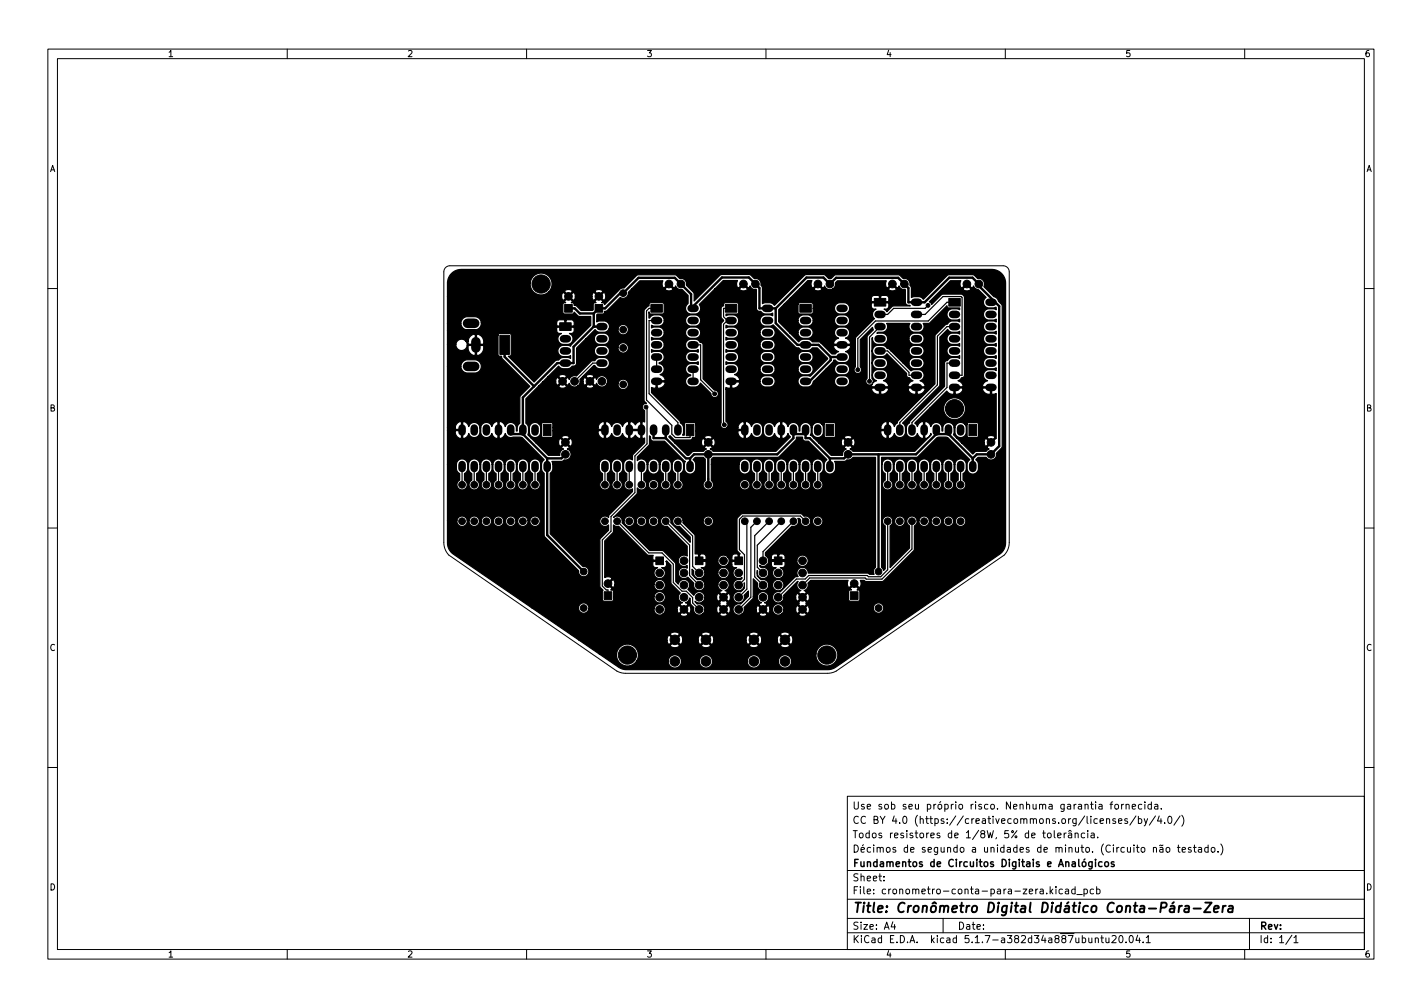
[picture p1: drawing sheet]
<svg xmlns="http://www.w3.org/2000/svg" width="297mm" height="210mm" viewBox="0 0 297 210" stroke-linecap="round" stroke-linejoin="round" font-family="sans-serif">
<defs><g id="words">
<text font-size="2.8" x="178" y="190.6">Title: Cronômetro Digital Didático Conta-Pára-Zera</text>
<g font-size="2.1">
<text x="178" y="172">CC BY 4.0 (https://creativecommons.org/licenses/by/4.0/)</text>
<text x="178" y="169">Use sob seu próprio risco. Nenhuma garantia fornecida.</text>
<text x="178" y="178">Décimos de segundo a unidades de minuto. (Circuito não testado.)</text>
<text x="178" y="175">Todos resistores de 1/8W, 5% de tolerância.</text>
<text x="178" y="184">Sheet:</text>
<text x="178" y="181">Fundamentos de Circuitos Digitais e Analógicos</text>
<text x="178" y="186.7">File: cronometro-conta-para-zera.kicad_pcb</text>
<text x="178" y="196.9">KiCad E.D.A. kicad 5.1.7-a382d34a887ubuntu20.04.1</text>
<text x="178" y="194.1">Size: A4</text>
<text x="200" y="194.1">Date:</text>
<text x="263" y="194.1">Rev:</text>
<text x="263" y="196.9">Id: 1/1</text>
</g>
<g font-size="1.8">
<text x="35" y="11.9">1</text>
<text x="85" y="11.9">2</text>
<text x="135" y="11.9">3</text>
<text x="185" y="11.9">4</text>
<text x="235" y="11.9">5</text>
<text x="285" y="11.9">6</text>
<text x="10.3" y="35.9">A</text>
<text x="285.3" y="35.9">A</text>
<text x="10.3" y="85.9">B</text>
<text x="285.3" y="85.9">B</text>
<text x="10.3" y="135.9">C</text>
<text x="285.3" y="135.9">C</text>
<text x="10.3" y="185.9">D</text>
<text x="285.3" y="185.9">D</text>
<text x="35" y="199.9">1</text>
<text x="85" y="199.9">2</text>
<text x="135" y="199.9">3</text>
<text x="185" y="199.9">4</text>
<text x="235" y="199.9">5</text>
<text x="285" y="199.9">6</text>
</g>
</g></defs>
<g fill="none" stroke="#000" stroke-width=".21">
<path d="M10 10.2h277v190.1h-277zM12 12.2h273v186.1h-273zM60 10.2v2M110 10.2v2M160 10.2v2M210 10.2v2M260 10.2v2M93.1 55.9l.9-.4h115.5a1.27 1.27 0 0 1 1.3 1.3v56.5a3.8 3.8 0 0 1-1 2.6l-35.1 24.2-.9 .4-1 .1h-42.1l-.9-.1-1-.4-35-24.2a3.8 3.8 0 0 1-1.1-2.6v-56.5zM10 60.2h2M285 60.2h2M10 110.2h2M285 110.2h2"/>
<path d="M10 160.2h2M177 166.3h108v32h-108zM220.2 173.4v1.3l.2 .2M220.9 174.4l.7-.1v-.3l-.5-.1-.2 .2 .1 .8h.6M222.3 173.9v1M222.7 173.9l-.4 .3M223.2 174h.6l.1 .9M223.2 173.6l.3-.2 .3 .2M223.9 174.3l-.5 .1-.3 .2 .3 .3h.5M224.6 174.1l.2-.2 .3 .1 .1 .9M224.6 173.9v1M226.6 174l-.5-.1-.2 .3 .1 .7h.6"/>
<path d="M227.2 173.4v.2M227.2 173.9v1M227.9 174h.6l.1 .9M228.6 174.3l-.5 .1-.2 .2 .2 .3h.5M229.3 174.8v.1M231.1 171.1l.3-.2 .3 .1 .1 .9M231.9 167.9h.5M232.4 167.4l-.3 .2v1.3M232.9 168.1l.2-.2 .5 .2v.5l-.1 .3h-.4l-.2-.1zM233 171l-.4-.1-.2 .2 .1 .3 .5 .1v.4h-.6M233.6 171.4l.8-.1-.1-.3-.4-.1-.3 .2 .1 .8h.6M234.3 167.9v1"/>
<path d="M234.7 167.9l-.4 .3M235.2 168.1l.2-.2 .4 .1 .1 .9M235.2 167.9v1M235.5 171l-.4-.1-.2 .2 .1 .3 .5 .1v.4h-.6M236.5 168.4l.7-.1-.1-.3-.4-.1-.2 .2 .1 .8h.5M237.3 170.4l-1.3 1.9M237.8 171l.4-.1 .3 .3-.1 .7h-.6M237.8 170.4v1.5M238.5 168l-.4-.1-.3 .3 .1 .7h.6M239 170.9l.4 1M239.1 167.4v.2M239.1 167.9v1"/>
<path d="M239.7 170.9l-.5 1.4-.2 .1M240.5 168l-.4-.1-.3 .3 .1 .7h.6M240.5 167.4v1.5M240.9 177.1l.2-.2 .4 .1 .1 .9M240.9 176.9v1M241.2 168h.6l.1 .9M241.4 170.4l-1.3 1.9M241.9 168.3l-.5 .1-.3 .2 .3 .3h.5M242.1 170.4l-.3 1h.9M242.3 177h.6v.9M242.5 170.9v1M242.6 168.8v.1"/>
<path d="M242.9 177.3l-.5 .1-.2 .2 .2 .3h.5M242.9 176.4l-.7 .2M243.3 171.8v.1M243.7 177l.4-.1 .3 .3v.4l-.3 .3h-.4l-.1-.3zM244.1 170.6l.2-.2a.8 .8 0 0 1 .5 .8 .8 .8 0 0 1-.5 .7l-.2-.1-.2-.4zM245.9 176.9h.6M246.1 176.4v1.3l.4 .2M246.5 170.4l-1.3 1.9M246.9 170.2a1.72 1.72 0 0 1 0 2.3M246.9 177.4l.7-.1v-.3l-.5-.1-.2 .2 .1 .8h.6M248.8 177l-.4-.1-.2 .2 .1 .3 .5 .1v.4h-.6M249.3 176.9h.6"/>
<path d="M249.5 176.4v1.3l.4 .2M250.4 177h.5l.1 .9M251 177.3l-.5 .1-.2 .2 .2 .3h.5M252.4 177l-.5-.1-.3 .3 .2 .7h.6M252.4 176.4v1.5M253.1 177l.4-.1 .3 .3v.4l-.3 .3h-.4l-.1-.3zM254.4 177.8v.1M255 176.2a1.72 1.72 0 0 1 0 2.3M285 160.2h2M60 198.3v2M110 198.3v2M160 198.3v2"/>
<path d="M177 194.8h108M177 191.8h108M177 187.8h108M177 181.8h108M184.6 183.8v.1M184.6 183v.1M186.5 192.5l-.4 1h1M186.9 193v1M197 191.8v3M210 198.3v2M219.4 185.1v1.5M219.5 186.1l.4 .5"/>
<path d="M219.9 185.6l-.5 .6M220.6 185.1v.2M220.6 185.6v1M221.9 185.7l-.4-.1-.3 .3 .2 .7h.5M222.6 185.7h.5l.1 .9M223.2 186l-.5 .1-.2 .2 .2 .3h.5M224.6 185.7l-.5-.1-.2 .3 .1 .7h.6M224.6 185.1v1.5M224.9 186.8h1.2M226.4 185.7l.5-.1 .2 .3-.1 .7h-.6M226.4 185.6v1.5M228.4 185.7l-.4-.1-.3 .3 .2 .7h.5"/>
<path d="M228.8 196l.2-.2 .4 .1v.9M228.8 195.8v1M229.1 185.7l.4-.1 .3 .3-.2 .7h-.5M229.1 185.1v1.5M229.9 195.8h.6M230.1 195.3v1.3l.4 .2M231 195.8l.1 1h.3l.2-.1M231.6 195.8v1M232.3 195.5l.6-.2 .2 .5-.9 1h.9M233.9 195.4l.2-.1a.8 .8 0 0 1 .5 .8 .8 .8 0 0 1-.5 .7 1 1 0 0 1-.2-1.4zM235.2 196.7v.1M236.1 195.4l.1-.1a.8 .8 0 0 1 .5 .8 .8 .8 0 0 1-.5 .7 1 1 0 0 1-.1-1.4z"/>
<path d="M237.6 195.3l-.3 1h.9M238 195.8v1M238.8 196.7v.1M239.4 195.8l.5-.5v1.5M239.4 196.8h.9M260 198.3v2M261 191.8v6.5M269.9 195.3l-1.3 1.9M270.3 195.8l.4-.5v1.5M270.3 196.8h.8"/>
</g>
<path d="M246.3 189.1l-.1 1.4M246.9 189.1l-.4 .1-.2 .3M247.6 189.2h.7v1.3M248.4 189.6l-.7 .1a.4 .4 0 0 0-.3 .3 .4 .4 0 0 0 .2 .5l.7-.1M249.3 189.7h1.5M251.8 188.5h1.3l-1.6 2h1.3M253.6 189.8l1-.2-.1-.4h-.7l-.3 1 .3 .3 .6-.1M255.5 189.1l-.2 1.4M256.1 189.1l-.4 .1-.3 .3M256.7 189.2h.8l-.1 1.3M257.5 189.6l-.7 .1a.4 .4 0 0 0-.3 .3 .4 .4 0 0 0 .3 .5l.6-.1" fill="none" stroke="#000" stroke-width=".4"/>
<path d="M228.1 179.9v1.2l-.3 .3h-.3M228.8 179.4v.2M228.8 179.9v1M226.1 180.1l.2-.2 .5 .2v.5l-.1 .3h-.4l-.2-.1zM228.1 180l-.4-.1-.3 .3 .2 .7h.5M230.2 180l-.4-.1-.3 .3 .1 .7h.6M230.8 180.1l.3-.2 .4 .2 .1 .5-.2 .3h-.3l-.3-.1zM232.7 180l-.4-.1-.2 .2 .1 .3 .5 .1v.4h-.6" fill="none" stroke="#000" stroke-width=".3"/>
<g fill="#000" stroke="#000" stroke-width=".21">
<path d="M104.4 70h2v4h-2zM116.9 67.4h2.4v1.6h-2.4zM117.9 63.6h1.6v1.6h-1.6zM124.3 63.6h1.6v1.6h-1.6zM136 63.6h2.4v1.6h-2.4zM151.5 63.6h2.4v1.6h-2.4zM167.1 63.6h2.4v1.6h-2.4zM182.6 62.3h2.4v1.6h-2.4zM198.2 62.3h2.4v1.6h-2.4zM113.5 88.6h1.6v2.4h-1.6zM143.3 88.6h1.6v2.4h-1.6zM172.6 88.6h1.6v2.4h-1.6z"/>
<path d="M202.4 88.6h1.6v2.4h-1.6zM137 116.3h1.6v1.6h-1.6zM145.2 116.3h1.7v1.6h-1.7zM153.5 116.3h1.6v1.6h-1.6zM161.8 116.3h1.6v1.6h-1.6zM126.2 123.6h1.6v1.6h-1.6zM177.6 123.6h1.6v1.6h-1.6z"/>
<circle cx="113" cy="59.3" r="1.9"/>
<circle cx="139.7" cy="59.3" r=".8"/>
<circle cx="142.2" cy="59.3" r=".8"/>
<circle cx="155.3" cy="59.3" r=".8"/>
<circle cx="157.8" cy="59.3" r=".8"/>
<circle cx="170.9" cy="59.3" r=".8"/>
<circle cx="173.4" cy="59.3" r=".8"/>
<circle cx="186.4" cy="59.3" r=".8"/>
<circle cx="188.9" cy="59.3" r=".8"/>
<circle cx="202" cy="59.3" r=".8"/>
<circle cx="204.5" cy="59.3" r=".8"/>
<circle cx="117.5" cy="79.6" r=".8"/>
<circle cx="118.7" cy="61.9" r=".8"/>
<circle cx="120" cy="79.6" r=".8"/>
<circle cx="123.2" cy="79.6" r=".8"/>
<circle cx="125.1" cy="61.9" r=".8"/>
<circle cx="125.7" cy="79.6" r=".8"/>
<circle cx="130.2" cy="68.8" r=".7"/>
<circle cx="130.2" cy="72.6" r=".7"/>
<circle cx="130.2" cy="61.2" r=".7"/>
<circle cx="179.2" cy="77.2" r=".4"/>
<circle cx="181.6" cy="79.6" r=".4"/>
<circle cx="193.9" cy="63.8" r=".4"/>
<circle cx="118.1" cy="92.4" r=".8"/>
<circle cx="118.1" cy="94.9" r=".8"/>
<circle cx="130.2" cy="80.3" r=".7"/>
<circle cx="134.9" cy="85" r=".4"/>
<circle cx="148" cy="92.4" r=".8"/>
<circle cx="148" cy="94.9" r=".8"/>
<circle cx="149.3" cy="82.2" r=".4"/>
<circle cx="151.3" cy="88.7" r=".4"/>
<circle cx="177.2" cy="92.4" r=".8"/>
<circle cx="177.2" cy="94.9" r=".8"/>
<circle cx="199.4" cy="85.3" r="1.9"/>
<circle cx="207" cy="92.4" r=".8"/>
<circle cx="207" cy="94.9" r=".8"/>
<circle cx="96.5" cy="108.8" r=".7"/>
<circle cx="96.5" cy="101.2" r=".7"/>
<circle cx="99.1" cy="101.2" r=".7"/>
<circle cx="99.1" cy="108.8" r=".7"/>
<circle cx="101.6" cy="108.8" r=".7"/>
<circle cx="101.6" cy="101.2" r=".7"/>
<circle cx="104.1" cy="101.2" r=".7"/>
<circle cx="104.1" cy="108.8" r=".7"/>
<circle cx="106.7" cy="101.2" r=".7"/>
<circle cx="106.7" cy="108.8" r=".7"/>
<circle cx="109.2" cy="101.2" r=".7"/>
<circle cx="109.2" cy="108.8" r=".7"/>
<circle cx="111.8" cy="108.8" r=".7"/>
<circle cx="111.8" cy="101.2" r=".7"/>
<circle cx="121.9" cy="119.3" r=".7"/>
<circle cx="126.4" cy="101.2" r=".7"/>
<circle cx="126.4" cy="108.8" r=".7"/>
<circle cx="128.9" cy="101.2" r=".7"/>
<circle cx="128.9" cy="108.8" r=".7"/>
<circle cx="131.4" cy="108.8" r=".7"/>
<circle cx="131.4" cy="101.2" r=".7"/>
<circle cx="134" cy="101.2" r=".7"/>
<circle cx="134" cy="108.8" r=".7"/>
<circle cx="136.5" cy="108.8" r=".7"/>
<circle cx="136.5" cy="101.2" r=".7"/>
<circle cx="137.8" cy="119.6" r=".8"/>
<circle cx="139.1" cy="101.2" r=".7"/>
<circle cx="139.1" cy="108.8" r=".7"/>
<circle cx="141.6" cy="108.8" r=".7"/>
<circle cx="141.6" cy="101.2" r=".7"/>
<circle cx="142.9" cy="117.1" r=".8"/>
<circle cx="142.9" cy="119.6" r=".8"/>
<circle cx="146" cy="119.6" r=".8"/>
<circle cx="148" cy="101.2" r=".7"/>
<circle cx="148" cy="108.8" r=".7"/>
<circle cx="151.1" cy="117.1" r=".8"/>
<circle cx="151.1" cy="119.6" r=".8"/>
<circle cx="154.3" cy="119.6" r=".8"/>
<circle cx="155.6" cy="108.8" r=".7"/>
<circle cx="155.6" cy="101.2" r=".7"/>
<circle cx="158.1" cy="108.8" r=".7"/>
<circle cx="158.1" cy="101.2" r=".7"/>
<circle cx="159.4" cy="117.1" r=".8"/>
<circle cx="159.4" cy="119.6" r=".8"/>
<circle cx="160.7" cy="108.8" r=".7"/>
<circle cx="160.7" cy="101.2" r=".7"/>
<circle cx="162.6" cy="119.6" r=".8"/>
<circle cx="163.2" cy="101.2" r=".7"/>
<circle cx="163.2" cy="108.8" r=".7"/>
<circle cx="165.7" cy="101.2" r=".7"/>
<circle cx="165.7" cy="108.8" r=".7"/>
<circle cx="167.6" cy="117.1" r=".8"/>
<circle cx="167.6" cy="119.6" r=".8"/>
<circle cx="168.3" cy="101.2" r=".7"/>
<circle cx="168.3" cy="108.8" r=".7"/>
<circle cx="170.8" cy="108.8" r=".7"/>
<circle cx="170.8" cy="101.2" r=".7"/>
<circle cx="183.5" cy="119.3" r=".7"/>
<circle cx="185.4" cy="101.2" r=".7"/>
<circle cx="185.4" cy="108.8" r=".7"/>
<circle cx="188" cy="101.2" r=".7"/>
<circle cx="188" cy="108.8" r=".7"/>
<circle cx="190.5" cy="101.2" r=".7"/>
<circle cx="190.5" cy="108.8" r=".7"/>
<circle cx="193" cy="101.2" r=".7"/>
<circle cx="193" cy="108.8" r=".7"/>
<circle cx="195.6" cy="108.8" r=".7"/>
<circle cx="195.6" cy="101.2" r=".7"/>
<circle cx="198.1" cy="108.8" r=".7"/>
<circle cx="198.1" cy="101.2" r=".7"/>
<circle cx="200.7" cy="108.8" r=".7"/>
<circle cx="200.7" cy="101.2" r=".7"/>
<circle cx="121.9" cy="127" r=".7"/>
<circle cx="127" cy="121.9" r=".8"/>
<circle cx="131.1" cy="136.8" r="1.9"/>
<circle cx="137.8" cy="124.7" r=".8"/>
<circle cx="137.8" cy="127.2" r=".8"/>
<circle cx="137.8" cy="122.2" r=".8"/>
<circle cx="141" cy="133.6" r="1"/>
<circle cx="141" cy="138.1" r="1"/>
<circle cx="142.9" cy="127.2" r=".8"/>
<circle cx="142.9" cy="122.2" r=".8"/>
<circle cx="142.9" cy="124.7" r=".8"/>
<circle cx="146" cy="127.2" r=".8"/>
<circle cx="146" cy="124.7" r=".8"/>
<circle cx="146" cy="122.2" r=".8"/>
<circle cx="147.5" cy="133.6" r="1"/>
<circle cx="147.5" cy="138.1" r="1"/>
<circle cx="151.1" cy="122.2" r=".8"/>
<circle cx="151.1" cy="127.2" r=".8"/>
<circle cx="151.1" cy="124.7" r=".8"/>
<circle cx="154.3" cy="122.2" r=".8"/>
<circle cx="154.3" cy="124.7" r=".8"/>
<circle cx="154.3" cy="127.2" r=".8"/>
<circle cx="157.5" cy="133.6" r="1"/>
<circle cx="157.5" cy="138.1" r="1"/>
<circle cx="159.4" cy="122.2" r=".8"/>
<circle cx="159.4" cy="124.7" r=".8"/>
<circle cx="159.4" cy="127.2" r=".8"/>
<circle cx="162.6" cy="127.2" r=".8"/>
<circle cx="162.6" cy="124.7" r=".8"/>
<circle cx="162.6" cy="122.2" r=".8"/>
<circle cx="164" cy="133.6" r="1"/>
<circle cx="164" cy="138.1" r="1"/>
<circle cx="167.6" cy="127.2" r=".8"/>
<circle cx="167.6" cy="122.2" r=".8"/>
<circle cx="167.6" cy="124.7" r=".8"/>
<circle cx="172.7" cy="136.8" r="1.9"/>
<circle cx="178.4" cy="121.9" r=".8"/>
<circle cx="183.5" cy="127" r=".7"/>
</g>
<g fill="none" stroke="#000" stroke-width="1.6">
<path d="M117.7 75.8h.8M117.7 70.7h.8M117.7 73.3h.8M125.3 68.2h.8M125.3 75.8h.8M125.3 70.7h.8M125.3 73.3h.8M136.8 79.6h.8M136.8 66.9h.8M136.8 77.1h.8M136.8 69.5h.8M136.8 74.5h.8"/>
<path d="M136.8 72h.8M144.4 64.4h.8M144.4 79.6h.8M144.4 66.9h.8M144.4 77.1h.8M144.4 69.5h.8M144.4 74.5h.8M144.4 72h.8M152.3 79.6h.8M152.3 66.9h.8M152.3 77.1h.8M152.3 69.5h.8"/>
<path d="M152.3 74.5h.8M152.3 72h.8M159.9 64.4h.8M159.9 79.6h.8M159.9 66.9h.8M159.9 77.1h.8M159.9 69.5h.8M159.9 74.5h.8M159.9 72h.8M167.9 79.6h.8M167.9 66.9h.8M167.9 77.1h.8"/>
<path d="M167.9 69.5h.8M167.9 74.5h.8M167.9 72h.8M175.5 64.4h.8M175.5 79.6h.8M175.5 66.9h.8M175.5 77.1h.8M175.5 69.5h.8M175.5 74.5h.8M175.5 72h.8M183.4 65.7h.8M183.4 78.4h.8"/>
<path d="M183.4 68.2h.8M183.4 75.8h.8M183.4 70.7h.8M183.4 73.3h.8M191.1 63.1h.8M191.1 65.7h.8M191.1 78.4h.8M191.1 68.2h.8M191.1 75.8h.8M191.1 70.7h.8M191.1 73.3h.8M199 65.7h.8"/>
<path d="M199 78.4h.8M199 68.2h.8M199 75.8h.8M199 70.7h.8M199 73.3h.8M206.6 63.1h.8M206.6 65.7h.8M206.6 78.4h.8M206.6 68.2h.8M206.6 75.8h.8M206.6 70.7h.8M206.6 73.3h.8"/>
<path d="M96.5 89.4v.8M96.5 97v.8M99.1 89.4v.8M99.1 97v.8M101.6 89.4v.8M101.6 97v.8M104.1 89.4v.8M104.1 97v.8M106.7 89.4v.8M106.7 97v.8M109.2 89.4v.8M109.2 97v.8"/>
<path d="M111.8 89.4v.8M111.8 97v.8M114.3 97v.8M126.4 89.4v.8M126.4 97v.8M128.9 89.4v.8M128.9 97v.8M131.4 89.4v.8M131.4 97v.8M134 89.4v.8M134 97v.8M136.5 89.4v.8"/>
<path d="M136.5 97v.8M139.1 89.4v.8M139.1 97v.8M141.6 89.4v.8M141.6 97v.8M144.1 97v.8M155.6 89.4v.8M155.6 97v.8M158.1 89.4v.8M158.1 97v.8M160.7 89.4v.8M160.7 97v.8"/>
<path d="M163.2 89.4v.8M163.2 97v.8M165.7 89.4v.8M165.7 97v.8M168.3 89.4v.8M168.3 97v.8M170.8 89.4v.8M170.8 97v.8M173.4 97v.8M183.4 80.9h.8M185.4 89.4v.8M185.4 97v.8"/>
<path d="M188 89.4v.8M188 97v.8M190.5 89.4v.8M190.5 97v.8M191.1 80.9h.8M193 89.4v.8M193 97v.8M195.6 89.4v.8M195.6 97v.8M198.1 89.4v.8M198.1 97v.8M199 80.9h.8"/>
<path d="M200.7 89.4v.8M200.7 97v.8M203.2 97v.8M206.6 80.9h.8"/>
</g>
<path d="M97.7 76.5h1.5M97.7 67.5h1.5M99.4 71.4v1.3" fill="none" stroke="#000" stroke-width="2"/>
<g fill="none" stroke="#000" stroke-width=".25">
<path d="M125.7 75.8h-1.9l-3.8 3.8M137.2 64.4h-1.6l-.6 .5v18.6l5.3 5.3v1.8l.8 .8h3v-1.6M137.2 66.9h-1.6v15.3l6 6v1.6M137.2 74.5v2.6M144.8 77.1v2.5M144.8 72h1.6v7.3l2.9 2.9M151.9 66.9l-.8 .8v20.8l.2 .2M151.9 66.9h.8M152.7 64.4h-1.6v1.7l.8 .8M183.8 73.3h1.6l4.5 4.4v.7h1.6M183.8 68.2l-2.2 2.2v9.2M191.5 65.7h1.7l3.8-3.8h3.8l.2 .2v16.3h-1.6"/>
<path d="M193.9 63.8l-.7 .6h-6.5l-1.3 1.3h-1.6M199.4 75.8h-1.6v5.1l-7.3 7.3v1.6M199.4 68.2h-1.6l-2 2v10.2l-7.8 7.8v1.6M199.4 63.1h-1.6l-3.9 3.9h-11l-3.7 3.7v6.5M96.5 97.4v3.8M99.1 97.4v3.8M101.6 97.4v3.8M104.1 97.4v3.8M106.7 97.4v3.8M109.2 97.4v3.8M111.8 97.4v3.8M126.4 97.4v3.8"/>
<path d="M128.9 97.4v3.8M131.4 97.4v3.8M134 97.4v3.8M134.9 85l.3 .2v7.5l-2.6 2.5v7.7l-5 4.9v3.1l-1.8 1.8v9.7l.8 .8h.4v1.2M139.1 97.4v3.8M141.6 97.4v3.8M158.1 97.4v3.8M160.7 97.4v3.8M163.2 97.4v3.8M165.7 97.4v3.8M168.3 97.4v3.8M170.8 97.4v3.8"/>
<path d="M185.4 97.4v3.8M188 97.4v3.8M190.5 97.4v3.8M193 97.4v3.8M195.6 97.4v3.8M198.1 97.4v3.8M200.7 97.4v3.8M128.9 108.8l6.6 6.6h2.8l2.4 2.4v3.8l1.8 1.8h.9l1.3 1.4v1.1l1.3 1.3M139.1 108.8l5 5v6.4l1.9 2M141.6 108.8l3.1 3.1v6.4l1.3 1.3M155.6 108.8l.4 .5v13.7l-1.7 1.7M158.1 108.8l-1.3 1.3v14.6l-2.5 2.5"/>
<path d="M160.7 108.8l-3 3v8.6l1.7 1.8M163.2 108.8l-5 5v4.6l1.2 1.2M165.7 108.8l-6.3 6.4v1.9M168.3 108.8l-1.1-1.1h-12.1l-.6 .7v6.4l1 1v5.2l-1.2 1.2M185.4 108.8v10.2l-1.4 1.4h-2.6l-.2-.2h-12.3l-.7 .7h-1.8l-3.8 3.8M190.5 108.8v5.8l-6.3 6.3h-3.2l-.3-.2h-11.6l-1.5 1.5"/>
</g>
<g fill="none" stroke="#000" stroke-width=".5">
<path d="M105.4 72v2.5l6.2 6.2M118.7 64.4h1.3l1.1 1h2.9M124 65.4v2.8M124 68.2l-4.2 4.2v3.4h-3.4l-7.2 7.2v7.6M124 68.2h1.7M144.4 64.4v-3l-3.5-3.4h-7.5l-3.2 3.2h-.6l-3.2 3.2h-1.3l-1.1 1M144.4 64.4l6.4-6.5h5.6l2.2 2.2v4.3h3.4M144.4 64.4h.4M162 64.4l6.5-6.4h3.5l1.4 1.3 1.3-1.3h12.9l2.2 2.1v3h3.4l5.1-5.1h4.8l1.4 1.3v.4l4.2 4.2v29.3l-1.7 1.7h-3l-.8 .8M162 64.4v3.1l4.6 4.5h4.4l2.5 2.5M173.5 74.5v.7l-4.4 4.4h-.8M173.5 74.5h2.4"/>
<path d="M207 63.1h.9M106.7 89.8v.8h2.5M109.2 90.6l5.1 5.1M114.3 95.7v16l7.6 7.6M118.1 94.9l-.8 .8h-3M136.5 89.8v1.7h2.6M139.1 91.5l4.2 4.2h.8M139.1 89.8v1.7M144.1 95.7v1.7M148 94.9v6.3M165.7 89.8v1.7l-3.3 3.4h-17.4l-.9 .8M165.7 90.6h2.6"/>
<path d="M168.3 89.8v1.7h.8l4.3 4.2M173.4 95.7v1.7M183.5 94.9v24.4M195.6 90.6h2.5M195.6 90.6l-4.2 4.3h-14.2l-.9 .8h-2.9M195.6 89.8v.8M198.1 89.8v.8M198.1 90.6l5.1 5.1M203.2 95.7v1.7"/>
</g>
<circle cx="124" cy="68.2" r=".25" fill="#000"/>
<path d="M94.3 57.1l1.1-.7 .9-.1h110.9a2.87 2.87 0 0 1 2.9 2.8v54.2l-.2 1.1-.8 1.1-34.5 23.8-1 .4-43.1 .1-1.3-.5-4-2.8h3.6v.5a2.29 2.29 0 0 0 1.7 2 2.29 2.29 0 0 0 2.5-1h6.6v.2a1.39 1.39 0 0 0 1.5 1.3 1.39 1.39 0 0 0 1.3-1.5h3.7v.2a1.39 1.39 0 0 0 1.5 1.3 1.39 1.39 0 0 0 1.3-1.5h7.2v.2a1.39 1.39 0 0 0 1.5 1.3 1.39 1.39 0 0 0 1.3-1.5h3.7v.2a1.39 1.39 0 0 0 2.1 1.1 1.39 1.39 0 0 0 0-2.4 1.39 1.39 0 0 0-2.1 1.1h-3.7l-.1-.3a1.39 1.39 0 0 0-1.5-1 1.39 1.39 0 0 0-1.2 1.3h-7.2l-.1-.3a1.39 1.39 0 0 0-1.5-1 1.39 1.39 0 0 0-1.2 1.3h-3.7l-.1-.3a1.39 1.39 0 0 0-1.5-1 1.39 1.39 0 0 0-1.2 1.3h-6.6l.3-.6v-.9h37.1a2.29 2.29 0 0 0 3.1 2.4 2.29 2.29 0 0 0 .8-3.8 2.29 2.29 0 0 0-3.8 1l-.1 .4h-37.1a2.27 2.27 0 0 0-1.2-1.8h7.9l.1 .3 .9 .2 .8-.2 .1-.3h4.6a1.15 1.15 0 0 0 1.9 0h8.1l.1 .3 .9 .2 .8-.2 .1-.3h4.6a1.15 1.15 0 0 0 1.9 0l-.9-.9-1 .9h-4.6l-.9-.9-1 .9h-8.1l-.9-.9-1 .9h-4.6l-.9-.9-1 .9h-7.9a2.29 2.29 0 0 0-3.3 1.8h-3.6l-4.2-2.8h18.3l.3 .8 .2 .1 1-1h.3l1 1a.87 .87 0 0 0 .5-.9h3.2l.3 .8 .2 .1 1-1h.3l1 1a.87 .87 0 0 0 .5-.9h6.7l.3 .8 .2 .1 1-1h.4l.9 1a.87 .87 0 0 0 .5-.9h3.2l.3 .8 .2 .1 1-1h.4l.9 1a1.15 1.15 0 0 0 0-2l-.9 1h-.4l-1-1-.2 .1-.3 1h-3.2l-.1-.8-.4-.3-.9 1h-.4l-1-1a.94 .94 0 0 0-.5 1.1h-6.7v-.2a.81 .81 0 0 0-.5-.9l-1 1h-.3l-1-1-.2 .1-.3 1h-3.2l-.1-.8-.4-.3-1 1h-.3l-1-1a.94 .94 0 0 0-.5 1.1h-18.3l-1.8-1.2h20.8l1 .9 .9-.9h4.6l1 .9 .9-.9h8.1l1 .9 .9-.9h4.6l1 .9 .9-.9a1.15 1.15 0 0 0-1.9 0h-4.6l-.1-.3-.9-.2-.8 .2-.1 .3h-8.1a1.15 1.15 0 0 0-1.9 0h-4.6l-.1-.3-.9-.2-.8 .2-.1 .3h-20.8l-8.2-5.6h9.8a1.08 1.08 0 0 0 1 1.1 1.08 1.08 0 0 0 1.2-.9h13.6v.3a1.18 1.18 0 0 0 1.8 .8h3.7v.3l.8 .2 .7-.2 .1-.3-.8-.8-.8 .8h-3.7l.4-.4 .2-.5h2.4l.2 .7 .3 .1 .8-.9h.4l.8 .9a.96 .96 0 0 0 0-1.7l-.8 .8h-.4l-.8-.8-.3 .1-.2 .8h-2.4a1.18 1.18 0 0 0-1.1-1.2 1.18 1.18 0 0 0-1.3 1h-13.6a1.09 1.09 0 0 0-1-1.2 1.09 1.09 0 0 0-1.2 1h-9.8l-16.3-11.2a2.88 2.88 0 0 1-1.2-2.4v-4.6h1.9a1.09 1.09 0 0 0 1.1 1.2 1.09 1.09 0 0 0 1.1-1.2h.4v.2a1.09 1.09 0 0 0 1.2 1 1.09 1.09 0 0 0 .9-1.2h.4v.2a1.09 1.09 0 0 0 1.2 1 1.09 1.09 0 0 0 1-1.2h.4v.2a1.09 1.09 0 0 0 1.1 1 1.09 1.09 0 0 0 1-1.2h.4v.2a1.09 1.09 0 0 0 1.2 1 1.09 1.09 0 0 0 1-1.2h.3v.2a1.09 1.09 0 0 0 1.2 1 1.09 1.09 0 0 0 1-1.2h.4v.2a1.09 1.09 0 0 0 1.6 .9 1.09 1.09 0 0 0 0-1.9 1.09 1.09 0 0 0-1.6 .8h-.4v-.2a1.09 1.09 0 0 0-1.2-.7 1.09 1.09 0 0 0-1 .9h-.3l-.1-.2a1.09 1.09 0 0 0-1.1-.7 1.09 1.09 0 0 0-1 .9h-.4v-.2a1.09 1.09 0 0 0-1.2-.7 1.09 1.09 0 0 0-.9 .9h-.4l-.1-.2a1.09 1.09 0 0 0-1.1-.7 1.09 1.09 0 0 0-1 .9h-.4v-.2a1.09 1.09 0 0 0-1.1-.7 1.09 1.09 0 0 0-1 .9h-.4v-.2a1.09 1.09 0 0 0-1.2-.7 1.09 1.09 0 0 0-1 .9h-1.9v-11.8h1.8l.1 1.4 .6 .6v1.4a1.09 1.09 0 0 0-.3 1.6 1.09 1.09 0 0 0 1.7 0 1.09 1.09 0 0 0-.4-1.6v-1.4l.6-.6 .1-1.4h.2l.1 1.4 .6 .6-.1 1.4a1.09 1.09 0 0 0-.3 1.6 1.09 1.09 0 0 0 1.7 0 1.09 1.09 0 0 0-.3-1.6v-1.4l.6-.6v-1.4h.2l.1 1.4 .6 .6v1.4a1.09 1.09 0 0 0-.3 1.6 1.09 1.09 0 0 0 1.6 0 1.09 1.09 0 0 0-.3-1.6v-1.4l.6-.6 .1-1.4h.2v1.4l.6 .6v1.4a1.09 1.09 0 0 0-.3 1.6 1.09 1.09 0 0 0 1.7 0 1.09 1.09 0 0 0-.4-1.6v-1.4l.6-.6 .1-1.4h.2l.1 1.4 .6 .6v1.4a1.09 1.09 0 0 0-.4 1.6 1.09 1.09 0 0 0 1.7 0 1.09 1.09 0 0 0-.3-1.6v-1.4l.6-.6 .1-1.4h.1l.1 1.4 .6 .6v1.4a1.09 1.09 0 0 0-.3 1.6 1.09 1.09 0 0 0 1.7 0 1.09 1.09 0 0 0-.4-1.6v-1.4l.6-.6 .1-1.4h.2l.1 1.4 .6 .6-.1 1.4a1.09 1.09 0 0 0-.3 1.6 1.09 1.09 0 0 0 1.7 0 1.09 1.09 0 0 0-.3-1.6v-1.4l.6-.6v-1.4a1.18 1.18 0 0 0-1.1-1.1 1.18 1.18 0 0 0-1.2 1.1h-.2v-.1a1.18 1.18 0 0 0-1.3-1 1.18 1.18 0 0 0-1.1 1.1h-.1l-.1-.1a1.18 1.18 0 0 0-1.2-1 1.18 1.18 0 0 0-1.1 1.1h-.2v-.1a1.18 1.18 0 0 0-1.2-1 1.18 1.18 0 0 0-1.1 1.1h-.2v-.1a1.18 1.18 0 0 0-1.3-1 1.18 1.18 0 0 0-1.1 1.1h-.2v-.1a1.18 1.18 0 0 0-1.2-1 1.18 1.18 0 0 0-1.1 1.1h-.2v-.1a1.18 1.18 0 0 0-1.3-1 1.18 1.18 0 0 0-1.1 1.1h-1.8v-7h1.6v.7l.5 .7a.55 .55 0 0 0 .8 .2v-1.6h-2.9v-.6h1.6v.4h1.3v-1.6h.2v3.4a.99 .99 0 0 0 1.3-.9h.1a1.18 1.18 0 0 0 1.3 .8 1.18 1.18 0 0 0 .9-1.2v-.9h.2v1.1a1.18 1.18 0 0 0 1.2 1 1.18 1.18 0 0 0 1.1-.9l.5 .8a.55 .55 0 0 0 .8 .2v-3.4l-.2-.1-.4 .1-.4 .4-.3 .6v-.2a1.18 1.18 0 0 0-1.3-.7 1.18 1.18 0 0 0-1 1.1h-.2v-.1a1.18 1.18 0 0 0-1.1-1 1.18 1.18 0 0 0-1.2 .9l-.5-.8a.84 .84 0 0 0-1-.2 .99 .99 0 0 0-1.3 .9v.3h-1.6v-12.8h2.8a1.38 1.38 0 0 0 1.3 1.4h1.8a1.38 1.38 0 0 0 1.1-1.5 1.38 1.38 0 0 0-1.3-1.3l-2.1 .1-.6 .5-.2 .8h-2.8v-4.6h1.7a1.19 1.19 0 0 0 1.1 1.3 1.19 1.19 0 0 0 1.3-1.1h.2v1l.5 .8a.72 .72 0 0 0 1 .2v-2h.2v2l.3 .1a1.74 1.74 0 0 0 1.2-2.1h-3.4l-.3-.9h.5v.7h1.5v-2h.2v2h1.5v-1l-.7-.9h3.7l.1 4.2 .7 .2 .2 .6 5.7 5.7-2.1 2.2v5.5l-.5 .5-.1 1.1h-.1a1.37 1.37 0 0 0-1-1.8 1.18 1.18 0 0 0-1.4 .9l-.4-.8a.55 .55 0 0 0-.8-.2v3.4l.2 .1 .3-.2 .5-.3 .2-.6 .1 .1a1.18 1.18 0 0 0 1.6 .7l1.8 .1 4.7 4.6-.6 .8v1.1l.2 .6 .4 .3v13.2l7.2 7.2a1.08 1.08 0 0 0 1 1.2 1.08 1.08 0 0 0 1.1-1.1 1.08 1.08 0 0 0-1.3-1l-6.8-6.8v-12.7l.6-.8v-1.1h9.7l.1 1.4 .6 .6v1.4a1.09 1.09 0 0 0-.4 1.6 1.09 1.09 0 0 0 1.7 0 1.09 1.09 0 0 0-.3-1.6v-1.4l.6-.6v-1.4h.2l.1 1.4 .6 .6v1.4a1.09 1.09 0 0 0-.3 1.6 1.09 1.09 0 0 0 1.6 0 1.09 1.09 0 0 0-.3-1.6v-1.4l.6-.6 .1-1.4a1.18 1.18 0 0 0-1.2-1.1 1.18 1.18 0 0 0-1.2 1.1h-.2v-.1a1.18 1.18 0 0 0-1.2-1 1.18 1.18 0 0 0-1.1 1.1h-9.7l-.2-.6h2.1l.4-.3a1.18 1.18 0 0 0 1.5-.8 1.18 1.18 0 0 0-.8-1.5l.4-.1v-.2l-.8-.9-.8 .9 .1 .2 .3 .1a1.17 1.17 0 0 0-.8 1.4h-2.3l-2.7-2.7h4.8l.2 .7 .2 .1 .8-.8h.4l.8 .8a.96 .96 0 0 0 0-1.6l-.8 .8h-.4l-.8-.8h-.2l-.2 .8h-4.8l-1.1-1h6.5l.8 .8 .8-.8a.96 .96 0 0 0-1.6 0h-6.5l-.6-.6 .2-1.5h.2v.9a1.18 1.18 0 0 0 1.2 1.2 1.18 1.18 0 0 0 1.1-1.2v-1l-.3-.6h.5v2.5l.3 .3 1.9-.1 .2-.2v-1.2h9.4a1.46 1.46 0 0 0 1.1 1.7l.2-.1v-1.6h-10.7v-.6h9.4v.4h1.3v-1.6h.3v3.4l.2 .1 .4-.2 .4-.3 .3-.6v.1a1.18 1.18 0 0 0 1.2 .8 1.18 1.18 0 0 0 1-.9l.5 .8a.55 .55 0 0 0 .8 .2v-1.6h.3v1.6l.2 .1 .3-.2 .6-.5 .6 .5 .3 .2 .3-.1v-1.6h-2.6v-1.8h.3v1.6h2.3v-1.6a.91 .91 0 0 0-1.2 .6l-.3-.4a.84 .84 0 0 0-1.1-.2 .99 .99 0 0 0-1.2 .9l-.1-.1a1.18 1.18 0 0 0-1.2-.7 1.18 1.18 0 0 0-1 .9l-.5-.8a.84 .84 0 0 0-1.1-.2 .99 .99 0 0 0-1.2 .9l-.1 .3h-9.4v-.8l-.3-.3h-1.8l-.3 .4-.5-.1a1.18 1.18 0 0 0-1.3-.2 1.18 1.18 0 0 0-.7 1h-.2l-.2-.6-.3-.3v-5.1l2.6-2.7h4.2l.1 .3 .8 .2 .7-.2v-.3l-.8-.8-.8 .8h-4.2l.9-.9h2.7a.63 .63 0 0 0 .4 .7l.8-.8h.4l.8 .8h.3l.1-.4a1.17 1.17 0 0 0 1.8 .6h1.7l.1 .3 .5 .1 1-.1v-.3l-.8-.8-.8 .8h-1.7l.4-.4 .1-.5h.6l.2 .7h.2l.9-.8h.3l.8 .8h.3l.1-.4 .1 .2a1.18 1.18 0 0 0 2.1 0h2.3v.2a1.09 1.09 0 0 0 1.6 .8 1.09 1.09 0 0 0 0-1.9 1.09 1.09 0 0 0-1.6 .9h-2.3l.1-.2a1.18 1.18 0 0 0-.8-1.5 1.18 1.18 0 0 0-1.5 .7l-.1-.3-.3-.1-.8 .8h-.3l-.9-.8a.78 .78 0 0 0-.4 .9h-.6l-.1-.5 .6-.6h.7l.8 .8 .8-.8a.96 .96 0 0 0-1.6 0h-.7l2.3-2.3h.3l.6 .6 1.3 .1a1.18 1.18 0 0 0 1.1-1.2 1.18 1.18 0 0 0-1.1-1.2h-1.1l-.4 .2-.4 .5-.8 .1-3.1 3.1a1.17 1.17 0 0 0-1.5 .7l-.1-.3-.3-.1-.8 .8h-.4l-.8-.8a.78 .78 0 0 0-.4 .9h-2.7l1.1-1.1h2.2l.8 .8 .8-.8v-.2l-.9-.2-.6 .2-.1 .2h-2.2l2.2-2.2 .4 .4 .6 .2h1l.8-.6h.3a.63 .63 0 0 0 .6-.6v-2.5h3.7a1.18 1.18 0 0 0 1.2 1.2l1.1-.1a1.18 1.18 0 0 0 .6-1.9h2.1v.2a1.09 1.09 0 0 0 1.6 .9 1.09 1.09 0 0 0 0-1.9 1.09 1.09 0 0 0-1.6 .8h-2.1l-.6-.4h-1.1l-.8 .3-.4 .9h-3.7v-.6l2-2h1.7l.2 .7 .4 .3 .4 .2h1.1a1.18 1.18 0 0 0 1.1-1.2 1.18 1.18 0 0 0-1.1-1.1h-1.1l-.4 .1-.4 .4-.2 .6h-1.7l1.9-1.9 .8 .6h1.1l.6-.2 .4-.5h1.9a1.09 1.09 0 0 0 1.5 1.1 1.09 1.09 0 0 0 .3-1.8 1.09 1.09 0 0 0-1.8 .5v.2h-1.9a1.18 1.18 0 0 0-1-1.7h-1.1l-.4 .2v-1.5l.1-.1 1.3-.1 .2-.5 .5-.2 2.8-2.7a1.08 1.08 0 0 0 1.2 0 1.08 1.08 0 0 0 .4-1.1l.8-.7h6.9a.96 .96 0 0 0 1.7 0l-.9-.8-.8 .8h-6.9l1.6-1.7h4.9l-.2 .8a.63 .63 0 0 0 .4 .7l1.1-1 .9 1 .3-.1 .1-.3 .6 .6 .8 .2 1.2 1.2v1.7a1.18 1.18 0 0 0-.5 1.3 1.18 1.18 0 0 0 1.1 .9l1.1-.1a1.18 1.18 0 0 0 .7-1.9l3.2-3.3h5.2a.96 .96 0 0 0 1.6 0l-.8-.8-.8 .8h-5.2l1.8-1.7h3l-.2 .8a.63 .63 0 0 0 .4 .7l1-1 1 1 .2-.1 .2-.3 .5 .6 .8 .2 .1 4.2 .3 .3h.5l.8 .5h1.3l.4-.1v.5l-.4-.1h-1.3a1.18 1.18 0 0 0-.9 1.2 1.18 1.18 0 0 0 1.1 1.1h1.1l.5-.3 4.8 4.8h.6l.3 .4 .6 .2h1.1l.8-.6h1l2.2 2.2-3.7 3.8-1.6-.1a1.18 1.18 0 0 0-.9 1.2 1.18 1.18 0 0 0 1.1 1.1h1.1a1.54 1.54 0 0 0 1.1-1.2h4.3l.2 .7 .3 .3 .5 .2h1.1a1.18 1.18 0 0 0 1.1-1.2 1.18 1.18 0 0 0-1.1-1.2l-1.1 .1-.5 .1-.3 .4-.2 .6h-4.3l2.5-2.5h1.8a1.18 1.18 0 0 0 1.1 1.2l1.1-.1a1.18 1.18 0 0 0 1-1.2 1.18 1.18 0 0 0-1.1-1.1h-1.1l-.5 .2-.3 .3-.2 .7h-1.8l1.5-1.5 .2-.4h.3l.8 .5h1.1a1.18 1.18 0 0 0 1.1-1 1.18 1.18 0 0 0-.9-1.3l.8-.5a.55 .55 0 0 0 .2-.8h-3.4l-.1 .3 .3 .5 .8 .5-.7 .5h-.7l-2.3-2.2h2.6l.1 .2h3.4l.1-.2-.1-.4-.4-.4-.6-.3h.1a1.18 1.18 0 0 0 .8-1.3 1.18 1.18 0 0 0-1.1-1h-1.1a1.18 1.18 0 0 0-1 1.1 1.18 1.18 0 0 0 .9 1.2l-.6 .3-.5 .8h-2.6l-.4-.3h-1.4l-.4-.4-.6-.2h-1.1l-.8 .6-1.9-1.9h1.8l.2 .6 .3 .4 .4 .1h1.1a1.18 1.18 0 0 0 1.2-1.1 1.18 1.18 0 0 0-1.2-1.2h-1.1l-.4 .2-.3 .3-.2 .7h-1.8l-2.2-2.3v-.3h4l.2 .7 .3 .3 .4 .2h1.1a1.18 1.18 0 0 0 1.2-1.2h4.4l.2 .7 .3 .3 .5 .2h1.1a1.18 1.18 0 0 0 1.1-1.2 1.18 1.18 0 0 0-1.1-1.2l-1.1 .1-.5 .1-.3 .4-.2 .6h-4.4a1.18 1.18 0 0 0-1.2-1.2l-1.1 .1-.4 .1-.3 .4-.2 .6h-4v-2.3l1-1h3v1.7l.3 .3 2.6-.1 .3-.2v-.9h4.4l.2 .6 .3 .4 .5 .1 1.1 .1a1.18 1.18 0 0 0 1.1-1.2 1.18 1.18 0 0 0-1.1-1.2h-1.1l-.5 .2-.3 .3-.2 .7h-4.4l-.1-1-.3-.2h-2.5l-.3 .4h-3l1.3-1.3h17v.5l.2 .2h1.5v-1.2h.3v1.2h1.5l.2-.2v-.5a.64 .64 0 0 0-.7-.6h-.9l-.1 .1-.5-.1h-1l-.3 .2-.2 .4h-17l2-2h3a.96 .96 0 0 0 1.7 0l-.8-.8-.9 .8h-3l1.7-1.7h.9l-.2 .8a.63 .63 0 0 0 .5 .7l.9-1 1 1 .3-.1 .1-.3 .1 .2a1.18 1.18 0 0 0 1.7 .4h11.6l.1 .2 .8 .2 .7-.2v-.2l-.8-.8-.8 .8h-11.6l.5-.7v-.6l.4-.4h10.2l-.1 .8a.63 .63 0 0 0 .4 .7l1-1 1 1 .2-.1 .2-.3 .6 .6 .7 .2v2.7l.3 .4 .8 .3h-3.6l-1.3 1.2-.6-.5a.74 .74 0 0 0 1-.7v-.5l-.2-.2h-3.3l-.2 .2v.6a.75 .75 0 0 0 1 .6 1.18 1.18 0 0 0-.3 2l-4 3.9v6.1a.78 .78 0 0 0-.1 1.1 .78 .78 0 0 0 1.2 0 .78 .78 0 0 0-.1-1.1v-5.7l2.6-2.6 .2 .6-1.4 1.4-.1 8.8a.78 .78 0 0 0 .1 1.1 .78 .78 0 0 0 1.1-.1l-.2 .4 .2 .3h3.3l.1-.3-.1-.3-.4-.4-.6-.3 .2-.1a1.18 1.18 0 0 0 .7-1.2 1.18 1.18 0 0 0-1.1-1h-1.1a1.18 1.18 0 0 0-1 1.1 1.18 1.18 0 0 0 .9 1.2l-.8 .5 .1-.6-.3-.4v-3.2l.7 1 .4 .2h1.1a1.18 1.18 0 0 0 1.1-1.2 1.18 1.18 0 0 0-1.1-1.2h-1.1l-.4 .2-.7 1v-2.5h.1a1.18 1.18 0 0 0 1.2 1.2l1.3-.1 .6-.6 4.1 4.2 .1 .7 .5 .2 .2 .3 .5 .3-.8 .5a.55 .55 0 0 0-.1 .8h3.3l.1-.3-.1-.3-.3-.4-.6-.3 .1-.1a1.18 1.18 0 0 0 .7-1.2 1.18 1.18 0 0 0-1.1-1h-1.1l-.5 .3-1.6-1.7h1.2l.2 .7 .3 .3 .4 .2h1.1a1.18 1.18 0 0 0 1.1-1.2 1.18 1.18 0 0 0-1.1-1.2h-1.1l-.4 .2-.3 .4-.2 .6h-1.2l-2.6-2.5h3.8a1.18 1.18 0 0 0 1.1 1.2l1.1-.1a1.18 1.18 0 0 0 .9-1.2 1.18 1.18 0 0 0-1.1-1.1h-1.1l-.4 .2-.3 .3-.2 .7h-3.8l-1.4-1.1-1.3-.1a1.18 1.18 0 0 0-1.2 1.2h-.1v-2.7l.2-.1a1.18 1.18 0 0 0 1.1 1.4h1.1l.4-.2 .3-.3 .2-.7h4.5a1.18 1.18 0 0 0 1.1 1.2h1.1a1.18 1.18 0 0 0 .9-1.3 1.18 1.18 0 0 0-1.1-1h-1.1l-.4 .1-.3 .4-.2 .6h-4.5a1.18 1.18 0 0 0-1.1-1.1h-1.1l.2-.2h.9a1.18 1.18 0 0 0 .9-1.9h4.9a1.18 1.18 0 0 0 .9 1.9h1.1a1.19 1.19 0 0 0 .7-1.9l1.4-.1 3.6-3.6 .1 .3 .2 .2h2.4v.4l-.5-.2h-1.2a1.18 1.18 0 0 0-1 1.2 1.18 1.18 0 0 0 1.1 1.1h1.1l.5-.2v.6l-.7-.2h-1l-.5 .2-.4 .5-.4 .1-2.2 2.3v10l-7.7 7.7-.1 .5-.4 .2-.3 .6-.5-.8a.55 .55 0 0 0-.8-.2v3.4l.3 .1 .3-.2 .4-.3 .3-.6 .1 .1a1.18 1.18 0 0 0 1.3 .8 1.18 1.18 0 0 0 .9-1.2v-1.3l-.6-.5 7.8-7.9v-10.1l1.7-1.6 .3 .4 .5 .2h1.2l.5-.2v.6l-.5-.2h-1.1a1.18 1.18 0 0 0-1.1 1.1 1.18 1.18 0 0 0 1.1 1.2h1.1l.5-.2v.6l-.5-.2h-1.2a1.18 1.18 0 0 0-1 1.3 1.18 1.18 0 0 0 1.1 1.1l1.1-.1 .5-.1v.5l-.5-.2h-1.2l-1.4 .9-.1 5.2-7.2 7.1-.1 .5-.6 .6-.1 1.3a1.18 1.18 0 0 0 1.1 1.2 1.18 1.18 0 0 0 1.2-.9l.5 .8a.55 .55 0 0 0 .8 .2v-3.4l-.2-.1-.6 .3-.5 .8-.5-.7 3.2-3.3h2.8a2.29 2.29 0 0 0 3.1 2.4 2.29 2.29 0 0 0 .8-3.8 2.29 2.29 0 0 0-3.8 1l-.1 .4h-2.8l3.5-3.4 .5 .5 1 .1v-1.3h.2v1.3a1.46 1.46 0 0 0 1.7-1.1h4l.3 .6 .4 .4 1 .1v-1.3h-1.6l-.1 .2h-4l-.1-.2h-1.9l.1-.3 1.8 .1 .1-.3-.3-.5-.8-.5 .5-.3 .3-.3 .3-.1 .3-.3-.1-16.6-.5-.5h-4l-2.3 2.2-.5-.6 2.8-2.7h4.3v.2l.8 .2 .7-.2 .1-.2-.8-.8-.8 .8h-4.3l1.6-1.7h2.2l-.1 1.1 .1 .3 .3 .1 1-1 1 1 .2-.1 .2-.3 .3 .5 .7 .3 1.6 1.6a1.18 1.18 0 0 0-.5 1.3 1.18 1.18 0 0 0 1.1 .9h1l.4-.2 .1 .6-.5-.2h-1.2a1.18 1.18 0 0 0-1 1.2 1.18 1.18 0 0 0 1.2 1.1h1l.5-.2v.6l-.5-.2h-1.2a1.18 1.18 0 0 0-1 1.3 1.18 1.18 0 0 0 1.2 1.1h1l.5-.2v.6l-.5-.2h-1.2a1.18 1.18 0 0 0-1 1.2 1.18 1.18 0 0 0 1.2 1.1h1l.5-.2v.6l-.5-.2h-1.2a1.18 1.18 0 0 0-1 1.3 1.18 1.18 0 0 0 1.2 1.1l1-.1 .5-.2v.6l-.5-.2h-1.2a1.18 1.18 0 0 0-1 1.3 1.18 1.18 0 0 0 1.2 1.1h1l.5-.2v.6l-.5-.2h-1.2a1.18 1.18 0 0 0-1 1.1 1.18 1.18 0 0 0 .9 1.2l-.8 .5a.55 .55 0 0 0-.2 .8l1.8-.1v1.6l1-.1v9.4l-1.9 1.8 .1 .2 .3 .1-.6 .5h-2.1l-.7 .6-2.4-2.4h4.8l.2 .7 .2 .1 .8-.8-.8-.8h-.2l-.2 .8h-4.8l-1-1h6.4l.8 .8 .8-.8a.96 .96 0 0 0-1.6 0h-6.4l-.6-.6 .1-1.5h.2v.9a1.18 1.18 0 0 0 1.2 1.2 1.18 1.18 0 0 0 1.1-1.2v-1l-.3-.6h.5l.1 2.7 .3 .1 1.8-.1 .2-.3v-2.5l-.3-.3h-1.7l-.3 .1-.1 .3-.5-.1a1.18 1.18 0 0 0-1.3-.2 1.18 1.18 0 0 0-.7 1h-.2v-.1a1.18 1.18 0 0 0-1.3-1 1.18 1.18 0 0 0-1.1 1.1v.7h-.1a1.37 1.37 0 0 0-1-1.8 1.18 1.18 0 0 0-1.4 .9l-.4-.8a.55 .55 0 0 0-.8-.2v3.4l.2 .1 .6-.3 .4-.8 .2 .3-3.5 3.4h-12.9l-.6-.5 .3-.1 .1-.2-.8-.9-.8 .9v.2l.4 .1a1.17 1.17 0 0 0-.8 1.4h-2.4l-2.6-2.7h4.7l.2 .7 .3 .1 .8-.8h.3l.9 .8a.96 .96 0 0 0 0-1.6l-.9 .8h-.3l-.8-.8h-.3l-.2 .8h-4.7l-1.1-1h6.5l.8 .8 .8-.8a.96 .96 0 0 0-1.6 0h-6.5l-.7-.5 .2-.5 .1-1.1h.1v.9a1.18 1.18 0 0 0 1.2 1.2 1.18 1.18 0 0 0 1.2-1.2v-1l-.3-.6h.5v2.5l.3 .3 1.9-.1 .1-.2v-1.2h9.5a1.46 1.46 0 0 0 1.1 1.7l.2-.1v-1.6h-10.8v-.6h9.5v.4h1.3v-1.6l-.2-.1-.8 .5-.3 .8h-9.5v-.8l-.3-.3h-1.7l-.3 .4-.5-.1a1.18 1.18 0 0 0-1.3-.2 1.18 1.18 0 0 0-.8 1h-.1l-.1-.1a1.18 1.18 0 0 0-1.2-1 1.18 1.18 0 0 0-1.1 1.1v.7h-.2a1.37 1.37 0 0 0-.9-1.8 1.18 1.18 0 0 0-1.4 .9l-.5-.8a.55 .55 0 0 0-.8-.2v3.4l.2 .1 .6-.3 .5-.8 .5 .7-3 3h-13.1l-.7-.5 .4-.1 .1-.2-.8-.9-.9 .9 .1 .2 .4 .1-.6 .5h-2.1l-1 .9h-.4l-2.6-2.7h5.6l.2 .7 .3 .1 .8-.8h.3l.8 .8a.96 .96 0 0 0 0-1.6l-.8 .8h-.3l-.8-.8h-.3l-.2 .8h-5.6l-1.2-1.2 .3-.2 .8 .8 .3 .1h3l.4-.2 .2-.3h2.4l.9 .8 .8-.8-.1-.3-.8-.2-.7 .2-.1 .3h-2.4l.4-.1 .2-.2v-1.2h8.8a1.46 1.46 0 0 0 1.1 1.7l.2-.1v-1.6h-10.1v-1.3h5.2a.78 .78 0 0 0 .5 .8 .78 .78 0 0 0 .8-.1h2.3v.4h1.3v-1.6h.3v3.4a.99 .99 0 0 0 1.3-.9 1.18 1.18 0 0 0 1.3 .8 1.18 1.18 0 0 0 1-1.2v-.9h.2v1.1a1.18 1.18 0 0 0 1.1 1 1.18 1.18 0 0 0 1.2-.9l.5 .8a.55 .55 0 0 0 .8 .2v-3.4l-.3-.1-.3 .1-.4 .4-.3 .6v-.2a1.18 1.18 0 0 0-1.3-.7 1.18 1.18 0 0 0-1 1.1h-.2v-.1a1.18 1.18 0 0 0-1.1-1 1.18 1.18 0 0 0-1.2 .9l-.5-.8a.84 .84 0 0 0-1.1-.2 .99 .99 0 0 0-1.2 .9l-.1 .3h-2.3a.78 .78 0 0 0-.2-1.3v-6.8h30.4a1.46 1.46 0 0 0 1.7 1.1v-1.3h.3v1.3l.9-.1 .4-.4 .3-.6h4.1a1.46 1.46 0 0 0 1.6 1.1v-1.3h.3v1.3h.7l.7-.5a.55 .55 0 0 0 .1-.8h-3.3l-.1 .2h-4.1l-.1-.2h-3.3l-.2 .2h-30.4v-.3l1 .2v-1.3h.2v1.3l.7-.1 .7-.5a.55 .55 0 0 0 .2-.7h-1.8v-.2h6.2v.5l.5 .5 .4 .2h1.1a1.18 1.18 0 0 0 1.1-1.2 1.18 1.18 0 0 0-1.1-1.2l-1.1 .1-.4 .1-.5 .6v.4h-6.2v-.1h1.8a.99 .99 0 0 0-.9-1.3l.6-.5 .2-.6h4.5v.4l.5 .6 .4 .1 1.1 .1a1.18 1.18 0 0 0 1.1-1.2h4.8l.2 .6 .3 .4 .4 .1 1.1 .1a1.18 1.18 0 0 0 1.2-1.2 1.18 1.18 0 0 0-1.2-1.2h-1.1l-.4 .2-.3 .3-.2 .7h-4.8a1.18 1.18 0 0 0-1.1-1.2h-1.1l-.4 .2-.5 .5v.5h-4.5a1.18 1.18 0 0 0-1.1-1.2h-1.1l-.5 .2v-.6l.7 .2 1.3-.1 .5-.4 .2-.7h4.5a1.18 1.18 0 0 0 1.1 1.2h1.1l.4-.2 .3-.3 .2-.7h4.8a1.18 1.18 0 0 0 1.1 1.2h1.1a1.18 1.18 0 0 0 1-1.2 1.18 1.18 0 0 0-1.2-1.1h-1.1l-.4 .2-.3 .3-.2 .6h-4.8a1.18 1.18 0 0 0-1.1-1.1h-1.1l-.4 .2-.5 .5v.4h-4.5a1.18 1.18 0 0 0-1.1-1.1h-1.1l-.5 .2v-.6l.7 .2 1.3-.1 .5-.4 .2-.7h4.5a1.18 1.18 0 0 0 1.1 1.2h1.1a1.18 1.18 0 0 0 .9-1.3 1.18 1.18 0 0 0-1.1-1.1h-1.1l-.4 .2-.5 .5v.5h-4.5a1.18 1.18 0 0 0-1.1-1.2h-1.1l-.5 .2v-.6l.7 .2h1.3l.5-.5 .2-.6h4.5a1.18 1.18 0 0 0 1.1 1.1h1.1a1.18 1.18 0 0 0 .9-1.2 1.18 1.18 0 0 0-1.1-1.1h-1.1l-.4 .2-.5 .5v.5h-4.5a1.18 1.18 0 0 0-1.1-1.2h-1.1l-.5 .2v-.6l.7 .2h1a1.18 1.18 0 0 0 1-1.3 1.18 1.18 0 0 0-1.1-1.1l-1.1 .1-.5 .1v-.3l2.6-.1 .1-.3-.1-1.8-.3-.2-2.6 .1-.2 .6-.3 .1-.2 .4v1.8l.5 .8-.5 .7v20.6l-.1 .3h-5.2l-.3-.4h-1.7l-.3 .3v2.4h-.4l.2-.5v-1.2l-.2-.5-.5-.4-.1-.4-5.9-5.9v-1.1l.9 .2v-1.3h.3v1.3a1.46 1.46 0 0 0 1.7-1.1l-.2-.2h-1.8v-.3h1.8a.99 .99 0 0 0-.8-1.3 1.18 1.18 0 0 0 .7-1.3 1.18 1.18 0 0 0-1-1l.1-.2a1.18 1.18 0 0 0 .9-1.2 1.18 1.18 0 0 0-1.1-1.1h-1.1l-.4 .2v-.6l.6 .2 1.3-.1 .5-.4 .2-.7h4.5a1.18 1.18 0 0 0 1.1 1.2h1.1l.4-.2v.6l-.4-.2h-1.3a1.18 1.18 0 0 0-.9 1.2 1.18 1.18 0 0 0 1.1 1.1h1.1l.4-.2v.6l-.4-.2h-1.3a1.18 1.18 0 0 0-.9 1.2 1.18 1.18 0 0 0 1.1 1.2l-.2 .2a1.18 1.18 0 0 0-.9 1.2 1.18 1.18 0 0 0 1.1 1.1l1.3-.1 .4-.2 .3-.5 2.2 2.3a.78 .78 0 0 0 .9 .7 .78 .78 0 0 0 .7-.8 .78 .78 0 0 0-.9-.7l-2.3-2.4v-7.1l-.2-.4-.5-.1-.6-.6-1.3-.1-.8 .4-.3 .8h-4.5a1.18 1.18 0 0 0-1.1-1.2h-1.1l-.4 .2v-.6l.6 .2h1.3l.5-.5 .2-.6h4.5a1.18 1.18 0 0 0 1.1 1.1h1.1a1.18 1.18 0 0 0 1-1.2 1.18 1.18 0 0 0-1.2-1.1h-1.1l-.4 .2-.3 .3-.2 .7h-4.5a1.18 1.18 0 0 0-1.1-1.2h-1.1l-.4 .2v-.6l.6 .2 1.3-.1 .5-.4 .2-.7h4.5a1.18 1.18 0 0 0 1.1 1.2h1.1a1.18 1.18 0 0 0 1-1.3 1.18 1.18 0 0 0-1.2-1.1l-1.1 .1-.4 .1-.3 .4-.2 .6h-4.5a1.18 1.18 0 0 0-1.1-1.2l-1.3 .1-.7 .6v-1.3v.3l.3 .2 2.7-.1 .1-1.9-.2-.4h-2.7l-.2 .2v.5l-.4 .1-.6 .7-.1 18.8 .5 .7a.78 .78 0 0 0-.8 .6 .78 .78 0 0 0 .5 .9v2.4l-.4-.1-.2 .1v3.4l.2 .1 .4-.1v1l-2.5 2.4-.1 1.1a1.18 1.18 0 0 0-1.8 .9v1.4l.6 .6v1.4a1.08 1.08 0 0 0-.4 1.5 1.08 1.08 0 0 0 1.6 .3v.5l-4.8 4.9-.2 .6a1.08 1.08 0 0 0-1.5 0 1.08 1.08 0 0 0 0 1.5 1.08 1.08 0 0 0 1.5 0v1.1l-1.6 1.7-.2 .3v9.7l.7 .8-.2 .4 .1 1.8 .3 .1h1.7l.3-.3v-.6h8.4v.2a1.19 1.19 0 0 0 1.8 .9 1.19 1.19 0 0 0 0-2 1.19 1.19 0 0 0-1.8 .9h-8.4v-1.2l-.3-.2h-.3l.2-.4-1-.9h.4l.8 .8 .2-.1 .2-.5h8.2v.2a1.19 1.19 0 0 0 1.8 .9 1.19 1.19 0 0 0 0-2 1.19 1.19 0 0 0-1.8 .9h-8.2v-.3a.63 .63 0 0 0-.4-.8l-.8 .9-.4-.1 1-.9a1.06 1.06 0 0 0-1.5-.3v-7.7l1.8-1.7v-1.6l.5 .3h.6l6 6 1.3 .1-.1 .8 .1 .2h1.4v.2h-1.4l-.1 .2v.5a.64 .64 0 0 0 .6 .6h.4l-.2 .1a1.19 1.19 0 0 0-.3 1.8 1.19 1.19 0 0 0 1.9-.1 1.19 1.19 0 0 0-.6-1.8 .76 .76 0 0 0 1-.5v-.6l-.1-.2 .1-.1 .9 .9 .1 3.8 1.9 2-.1 .2a1.19 1.19 0 0 0 .5 1.8l-.4 .2v.3l.8 .8 .8-.8-.1-.3-.4-.2 .6-.3 .3-.6 .1 .1v1.1l.7 .8a1.18 1.18 0 0 0 .4 1.3 1.18 1.18 0 0 0 1.4 0h3.6l.1 .3 .8 .2 .7-.2v-.3l-.8-.8-.8 .8h-3.6l.4-.4 .1-.5h2.5l.2 .7 .2 .1 .9-.9h.3l.8 .9a.96 .96 0 0 0 0-1.7l-.8 .8h-.3l-.9-.8-.2 .1-.2 .8h-2.5a1.18 1.18 0 0 0-1.5-1.2l-.5-.6a1.16 1.16 0 0 0 1.5 .2h3.6l.2 .3-.2 .3 .8 .8 .8-.8-.1-.3 .1-.3-.8-.8-.8 .8h-3.6l.4-.4 .1-.5h2.5l.2 .6 .2 .1 .9-.8h.3l.8 .8a.96 .96 0 0 0 0-1.6l-.8 .8h-.3l-.9-.8-.2 .1-.2 .8h-2.5a1.18 1.18 0 0 0-.9-1.3 1.18 1.18 0 0 0-1.4 .8l-1.2-1.3 .1-.1a1.18 1.18 0 0 0-.4-1.8 1.18 1.18 0 0 0-1.7 .9l-.5-.6v-3.6l-.2-.4-2.5-2.4-2.8-.1-5.8-5.7 .1-.5h.4a1.09 1.09 0 0 0 1 1.2 1.09 1.09 0 0 0 1.1-1.2h.4v.2a1.09 1.09 0 0 0 1.2 1 1.09 1.09 0 0 0 1-1.2h.3v.2a1.09 1.09 0 0 0 1.2 1 1.09 1.09 0 0 0 1-1.2h.4v.2a1.08 1.08 0 0 0 1.4 1l4.1 4.1v2.1a1.18 1.18 0 0 0-1.8 1 1.18 1.18 0 0 0 1.8 1v.6l-.1-.1a1.19 1.19 0 0 0-1.7 1.2 1.19 1.19 0 0 0 2 .7l1.2 1.3a1.19 1.19 0 0 0 1 1.5 1.19 1.19 0 0 0 1.3-1.2h2.7l.3 .8 .6 .4-.4 .2-.1 .2 .8 .8 .8-.8v-.2l-.5-.2a1.19 1.19 0 0 0 .5-2 1.19 1.19 0 0 0-2 .8h-2.7v-.3a1.18 1.18 0 0 0-1.5-.7l-1.1-1.1v-1.1l.3 .4a1.19 1.19 0 0 0 1 1.5 1.19 1.19 0 0 0 1.3-1.3h2.7v.2a1.19 1.19 0 0 0 1.9 .9 1.19 1.19 0 0 0 0-2 1.19 1.19 0 0 0-1.9 .9h-2.7l-.2-.6-.5-.4h.4a.64 .64 0 0 0 .6-.6v-.5l-.2-.2h-1.4v-.2h4v.2a1.18 1.18 0 0 0 .9 1 1.18 1.18 0 0 0 1.2-.3h.9v.1a.76 .76 0 0 0 1 .5 1.18 1.18 0 0 0-.6 1.7 1.18 1.18 0 0 0 1.7 .4l-.3 .5a1.18 1.18 0 0 0-1.6 .9 1.18 1.18 0 0 0 1.3 1.3 1.18 1.18 0 0 0 1-1.5l.1-.1v1.1l-.9 .8a1.19 1.19 0 0 0-1.5 1 1.19 1.19 0 0 0 1.4 1.3 1.19 1.19 0 0 0 .9-1.6l.9-.9v1.1l-1.7 1.6a1.18 1.18 0 0 0-1.5 1.3 1.18 1.18 0 0 0 1.8 .8h3.7v.3l.9 .2 .6-.2 .1-.3-.8-.8-.8 .8h-3.7l.5-.4 .1-.5h2.4l.2 .7 .3 .1 .8-.9h.4l.8 .9a.78 .78 0 0 0 .4-1h.6v.3a1.18 1.18 0 0 0 1.8 .8h3.6l.1 .3 .8 .2 .7-.2 .1-.3-.9-.8-.8 .8h-3.6l.4-.4 .1-.5h2.5l.2 .7 .2 .1 .9-.9h.3l.8 .9a.99 .99 0 0 0 .4-1.2h13.4v.2a1.09 1.09 0 0 0 1.7 .8 1.09 1.09 0 0 0 0-1.9 1.09 1.09 0 0 0-1.7 .9h-13.4l-.1-.4-.3-.1-.8 .8h-.3l-.9-.8-.2 .1-.2 .8h-2.5a1.18 1.18 0 0 0-1-1.2 1.18 1.18 0 0 0-1.3 1h-.6l-.2-.6-.2-.1-.8 .8h-.4l-.8-.8a.78 .78 0 0 0-.5 .9h-2.4l-.1-.4 1.8-1.8 .2-.5h.8a1.18 1.18 0 0 0 .9 1.2l-.5 .2v.3l.8 .8 .8-.8-.1-.3-.4-.2a1.19 1.19 0 0 0 .4-2 1.19 1.19 0 0 0-1.9 .8h-.8v-3.7l.8 .9a1.19 1.19 0 0 0 1.1 1.5 1.19 1.19 0 0 0 1.3-1.2h.8v.2a1.19 1.19 0 0 0 1.8 .9 1.19 1.19 0 0 0 0-2 1.19 1.19 0 0 0-1.8 .9h-.8l-.1-.3a1.18 1.18 0 0 0-1.5-.7l-.8-.9v-1.1v.2a1.19 1.19 0 0 0 1.1 1.5 1.19 1.19 0 0 0 1.3-1.3 1.19 1.19 0 0 0-1.6-1l-.3-.5a1.17 1.17 0 0 0 1.6-.1h.8v.1a.76 .76 0 0 0 1 .5 1.18 1.18 0 0 0-.5 1.8 1.18 1.18 0 0 0 1.9 0 1.18 1.18 0 0 0-.5-1.8 .76 .76 0 0 0 1-.5v-.6l-.2-.2h-2.5l-.2 .2v.5h-.8l.2-.5 .1-.4h5.9v.2a1.19 1.19 0 0 0 1.8 .9 1.19 1.19 0 0 0 0-2 1.19 1.19 0 0 0-1.8 .9h-5.9l-.3-.7h.8v.5l.2 .2h1.1v-1.2h.3v1.2h1.1l.2-.2-.1-.8-.3-.3h-.8l-.4 .1-.1-.1h-.5a.64 .64 0 0 0-.7 .6h-.8l-.4-.3v-.6l5.5-5.5a1.08 1.08 0 0 0 1.2-.4 1.08 1.08 0 0 0 0-1.2h.4l.2 .2a1.09 1.09 0 0 0 1 1.4 1.09 1.09 0 0 0 1.2-1.2h.3v.2a1.09 1.09 0 0 0 1.7 .9 1.09 1.09 0 0 0 0-1.9 1.09 1.09 0 0 0-1.7 .8h-.3l-.1-.2a1.08 1.08 0 0 0-1.3-.7l-.8-.6-12.3 .1-.9 .8-.1 .3v6.4l.7 .9-.2 .1 .1 1.4h-1.5l-.1 .2v.5h-.9a1.17 1.17 0 0 0 0-1.6h.9v.5l.1 .2h1.2v-1.2l-.2-.1-.8 .1-.3 .5h-.9a1.18 1.18 0 0 0-1.2-.3 1.18 1.18 0 0 0-.9 1h-4v-1.2h.3v1.2h1.1l.2-.2-.1-.8-.4-.3-1.1 .1-.1-.1h-.6v-4l-2.6-2.5 .1-.5h4.2a1.09 1.09 0 0 0 1.4 1.2 1.09 1.09 0 0 0 .4-1.9 1.09 1.09 0 0 0-1.8 .5v.2h-4.2a1.09 1.09 0 0 0-1.3-.9 1.09 1.09 0 0 0-.9 1.3 1.09 1.09 0 0 0 1.4 .8l2.3 2.2v1.1l-4.1-4.1a1.09 1.09 0 0 0-.8-1.3 1.09 1.09 0 0 0-1.3 .9h-.4v-.2a1.09 1.09 0 0 0-1.2-.7 1.09 1.09 0 0 0-1 .9h-.3l-.1-.2a1.09 1.09 0 0 0-1.1-.7 1.09 1.09 0 0 0-1 .9h-.4v-.2a1.09 1.09 0 0 0-1.2-.7 1.09 1.09 0 0 0-.9 .9h-.4l-.1-.2a1.08 1.08 0 0 0-1.8-.4l4.9-5 .1-1.2a1.08 1.08 0 0 0 1.3 .3 1.08 1.08 0 0 0 .7-1.1h.3v.2a1.09 1.09 0 0 0 1.7 .8 1.09 1.09 0 0 0 0-1.8 1.09 1.09 0 0 0-1.7 .8h-.3l-.3-.6-.3-.2v-1.4l.6-.6 .1-1.4h.1l.1 1.1a1.18 1.18 0 0 0 1.2 1 1.18 1.18 0 0 0 1.1-1.1v-1h.2l.1 1.4 .6 .6v1.4a1.09 1.09 0 0 0-.4 1.6 1.09 1.09 0 0 0 1.7 0 1.09 1.09 0 0 0-.3-1.6v-1.4l.6-.6v-1.4h.2l.1 1.4 .6 .6v1.4a1.09 1.09 0 0 0-.3 1.6 1.09 1.09 0 0 0 1.6 0 1.09 1.09 0 0 0-.3-1.6v-1.4l.6-.6 .1-1.4a1.18 1.18 0 0 0-1.2-1.1 1.18 1.18 0 0 0-1.2 1.1h-.2v-.1a1.18 1.18 0 0 0-1.2-1 1.18 1.18 0 0 0-1.1 1.1h-.2v-.1a1.18 1.18 0 0 0-1.3-1 1.18 1.18 0 0 0-1.1 1.1h-.1l-.1-.1a1.18 1.18 0 0 0-2-.6v-.8l2.5-2.5 .1-1.9 .2 .2 .1 .6 .3 .3h2.5l4 4.1 .4 .1-.2 .5v1.2a1.18 1.18 0 0 0 1.2 1 1.18 1.18 0 0 0 1.1-1.1v-1.1l-.5-.8 .4-.5h1.8l.3 .4v4.5a1.09 1.09 0 0 0 .2 1.8 1.09 1.09 0 0 0 1.5-1.1h5.5v.2a1.09 1.09 0 0 0 1.6 .8 1.09 1.09 0 0 0 0-1.8 1.09 1.09 0 0 0-1.6 .8h-5.5l-.4-.8v-3.4h5.8v1.1a1.18 1.18 0 0 0 1.3 1 1.18 1.18 0 0 0 1.1-1.1v-1h.1l.1 1.4 .6 .6v1.4a1.09 1.09 0 0 0-.3 1.6 1.09 1.09 0 0 0 1.7 0 1.09 1.09 0 0 0-.4-1.6v-1.4l.6-.6 .1-1.4h.2l.1 1.4 .5 .6v1.4a1.09 1.09 0 0 0-.3 1.6 1.09 1.09 0 0 0 1.7 0 1.09 1.09 0 0 0-.3-1.6v-1.4l.6-.6v-1.4h.2l.1 1.4 .6 .6v1.4a1.09 1.09 0 0 0-.3 1.6 1.09 1.09 0 0 0 1.6 0 1.09 1.09 0 0 0-.3-1.6v-1.4l.6-.6 .1-1.4h.2v1.4l.6 .6v1.4a1.09 1.09 0 0 0-.3 1.6 1.09 1.09 0 0 0 1.7 0 1.09 1.09 0 0 0-.4-1.6v-1.4l.6-.6 .1-1.4h.2l.1 1.4 .6 .6v1.4a1.09 1.09 0 0 0-.4 1.6 1.09 1.09 0 0 0 1.7 0 1.09 1.09 0 0 0-.3-1.6v-1.4l.6-.6 .1-1.4h.1l.1 1.4 .6 .6v1.4a1.09 1.09 0 0 0-.3 1.6 1.09 1.09 0 0 0 1.7 0 1.09 1.09 0 0 0-.4-1.6v-1.4l.6-.6 .1-1.4a1.18 1.18 0 0 0-1.2-1.1 1.18 1.18 0 0 0-1.2 1.1h-.1l-.1-.1a1.18 1.18 0 0 0-1.2-1 1.18 1.18 0 0 0-1.1 1.1h-.2v-.1a1.18 1.18 0 0 0-1.3-1 1.18 1.18 0 0 0-1 1.1h-.2v-.1a1.18 1.18 0 0 0-1.3-1 1.18 1.18 0 0 0-1.1 1.1h-.2v-.1a1.18 1.18 0 0 0-1.2-1 1.18 1.18 0 0 0-1.1 1.1h-.2v-.1a1.18 1.18 0 0 0-1.3-1 1.18 1.18 0 0 0-1.1 1.1h-.1l-.1-.1a1.18 1.18 0 0 0-1.2-1 1.18 1.18 0 0 0-1.1 1.1h-5.8v-1l.4-.4h13.5l3.7-3.6 .2-.6h1.2l.2 .6 .4 .2h.7l3.8 3.9-.5 .8v1.2a1.18 1.18 0 0 0 1.2 1 1.18 1.18 0 0 0 1.1-1.1v-1.1l-.2-.5h2.1l.5-.3 .8-.1 .5-.4h4.7l-.1 23a1.08 1.08 0 0 0-.2 1.4h-1l-.4-.2h-12.4a1.18 1.18 0 0 0-1.6-1.2 1.18 1.18 0 0 0-.5 1.9l-.7 .1-3.1 3.1a1.18 1.18 0 0 0-1.5 1.3 1.18 1.18 0 0 0 1.8 .8h3.6l.2 .3-.2 .3 .8 .8 .9-.8-.2-.3 .2-.3-.9-.8-.8 .8h-3.6l.4-.4 .1-.5h2.5l.2 .6 .2 .1 .9-.8h.3l.8 .8a.96 .96 0 0 0 0-1.6l-.8 .8h-.3l-.9-.8-.2 .1-.2 .8h-2.5v-.5l2.9-2.9h.1a1.19 1.19 0 0 0 .6 1.9l-.4 .2-.1 .2 .8 .8 .9-.8-.1-.1h8.9v1.6l.1 .3h1.9l.3-.3v-1.8l-.2-.2h-.4l.2-.4-.8-.8-.8 .8 .3 .4h-.5l-.1 .4h-8.9l-.4-.3a1.18 1.18 0 0 0 .8-1.5l.5-.6h7.9l-.2 .7 .2 .7 .2 .1 1-1 1 1 .3-.1 .2-.5-.2-.9h.8l.5 .2 3.5-.1 6.4-6.4 .1-5.1 .5-.5 .1-.6h.4a1.09 1.09 0 0 0 1 1.2 1.09 1.09 0 0 0 1.1-1.2h.4v.2a1.09 1.09 0 0 0 1.2 1 1.09 1.09 0 0 0 1-1.2h.3v.2a1.09 1.09 0 0 0 1.2 1 1.09 1.09 0 0 0 1-1.2h.4v.2a1.09 1.09 0 0 0 1.6 .9 1.09 1.09 0 0 0 0-1.9 1.09 1.09 0 0 0-1.6 .8h-.4v-.2a1.09 1.09 0 0 0-1.2-.7 1.09 1.09 0 0 0-1 .9h-.3l-.1-.2a1.09 1.09 0 0 0-1.1-.7 1.09 1.09 0 0 0-1 .9h-.4v-.2a1.09 1.09 0 0 0-1.2-.7 1.09 1.09 0 0 0-.9 .9h-.4l-.1-.2a1.09 1.09 0 0 0-1.7-.5 1.09 1.09 0 0 0 .2 1.8v4.6l-4.1 4.1v-8.7l.5-.5 .1-.6h.4v.2a1.09 1.09 0 0 0 1.6 .9 1.09 1.09 0 0 0 0-1.9 1.09 1.09 0 0 0-1.6 .8h-.4v-.2a1.09 1.09 0 0 0-1.8-.5 1.09 1.09 0 0 0 .2 1.8v9l-.3 .3-.5-.6v-21.6l.2 1.4 .6 .6v1.4a1.09 1.09 0 0 0-.3 1.6 1.09 1.09 0 0 0 1.7 0 1.09 1.09 0 0 0-.4-1.6v-1.4l.6-.6 .1-1.4h.2l.1 1.4 .6 .6-.1 1.4a1.09 1.09 0 0 0-.3 1.6 1.09 1.09 0 0 0 1.7 0 1.09 1.09 0 0 0-.3-1.6v-1.4l.6-.6v-1.4h.2l.1 1.4 .6 .6v1.4a1.09 1.09 0 0 0-.3 1.6 1.09 1.09 0 0 0 1.6 0 1.09 1.09 0 0 0-.3-1.6v-1.4l.6-.6 .1-1.4h.2v1.4l.6 .6v1.4a1.09 1.09 0 0 0-.3 1.6 1.09 1.09 0 0 0 1.7 0 1.09 1.09 0 0 0-.4-1.6v-1.4l.6-.6 .1-1.4h.2l.1 1.4 .6 .6v1.4a1.09 1.09 0 0 0-.4 1.6 1.09 1.09 0 0 0 1.7 0 1.09 1.09 0 0 0-.3-1.6v-1.4l.6-.6 .1-1.4h.1l.1 1.4 .6 .6v1.4a1.09 1.09 0 0 0-.3 1.6 1.09 1.09 0 0 0 1.7 0 1.09 1.09 0 0 0-.4-1.6v-1.4l.6-.6 .1-1.4h.2l.1 1.4 .6 .6-.1 1.4a1.09 1.09 0 0 0-.3 1.6 1.09 1.09 0 0 0 1.7 0 1.09 1.09 0 0 0-.3-1.6v-1.4l.6-.6v-1.4a1.18 1.18 0 0 0-1.1-1.1 1.18 1.18 0 0 0-1.2 1.1h-.2v-.1a1.18 1.18 0 0 0-1.3-1 1.18 1.18 0 0 0-1.1 1.1h-.1l-.1-.1a1.18 1.18 0 0 0-1.2-1 1.18 1.18 0 0 0-1.1 1.1h-.2v-.1a1.18 1.18 0 0 0-1.2-1 1.18 1.18 0 0 0-1.1 1.1h-.2v-.1a1.18 1.18 0 0 0-1.3-1 1.18 1.18 0 0 0-1.1 1.1h-.2v-.1a1.18 1.18 0 0 0-1.2-1 1.18 1.18 0 0 0-1.1 1.1h-.2v-.1a1.24 1.24 0 0 0-1.3-1 1.24 1.24 0 0 0-1.2 1.1v-1.4l7.5-.1 4.2-4 1.8-.1 .4 .1 4.6 4.6-.6 .8v1.1a1.18 1.18 0 0 0 1.2 1.1 1.18 1.18 0 0 0 1.2-1.1v-1.1l-.6-.8 .5-.5h1.7a1.18 1.18 0 0 0 1.5 .5 1.18 1.18 0 0 0 .7-1.4l1-1 .2-.4v-29.3l-.2-.3-.6-.7-.4-.6-.6-.4-2.1-2.1a1.18 1.18 0 0 0-.1-1.2 1.18 1.18 0 0 0-1.2-.4l-.9-.8h-5.3l-5.1 5.1-.8-.6h-1.3l-.4 .2v-2.1l-.3-.6a1.18 1.18 0 0 0-1.4-1.2l-.7-.7-.4-.1h-12.9l-.4 .1-.7 .7h-.5l-1-.9h-3.8l-6.5 6.5-.8-.6h-1.3l-.4 .2v-3.3l-.3-.7a1.18 1.18 0 0 0-1.5-1.2l-.9-.9-6 .1-5.6 5.5-.1-1.7-1.5-1.6a1.18 1.18 0 0 0-1.4-1.4l-.7-.7-.4-.1h-7.6l-3 2.7a1.53 1.53 0 0 0-1.2 .7l-2.8 2.8-.2-.3-.4-.1 .2-.3-.8-.8-.8 .8 .2 .3h-.4l-.2 .2v1.3l-.1 .1h-2.4l-1-.9-.5-.1-.1-.5-.5-.1 .3-.3-.9-.8-.8 .8 .3 .3h-.4l-.2 .2v2l.3 .2h1.7l.3-.4 1.1 .9h2.4v1.8l-4 4.1-.2 .3-.5-.2h-1a1.18 1.18 0 0 0-1.2 1.2 1.18 1.18 0 0 0 1.2 1.2l1-.1 .5-.1v.5l-.5-.2h-1.2l-.8 .6-.6 .1-4.5 4.5-5.4-5.4h.4l.2-.3v-4.1l-.1-.3-2.4-.1-.3 .4h-3.7l-.5-.2-.3 .1a1.35 1.35 0 0 0-1.7 1.3h-.5l-.1-.1a1.19 1.19 0 0 0-2 .8h-1.7v-2.9h22.8v.1a.75 .75 0 0 0 1 .5 1.18 1.18 0 0 0-.8 1.3 1.18 1.18 0 0 0 1.2 1h1a1.19 1.19 0 0 0 1-1.1 1.19 1.19 0 0 0-.8-1.2 .74 .74 0 0 0 1-.6v-.5l-.1-.2h-3.4l-.1 .2v.5h-22.8v-1.5h2.8a1.38 1.38 0 0 0 1.3 1.4h1.8a1.37 1.37 0 0 0 1.1-1.5h15.8v.5l.1 .2h1.6v-1.2h.2v1.2h1.6l.1-.2v-.5a.64 .64 0 0 0-.6-.6h-.9l-.2 .1-.4-.1h-1l-.3 .1-.2 .5h-15.8a1.36 1.36 0 0 0-1.3-1.3l-2.1 .1-.6 .5-.2 .8h-2.8v-5.5h23.8a.63 .63 0 0 0 .5 .7l.8-.8h.3l.8 .8 .3-.1 .2-.6h3.5a.63 .63 0 0 0 .4 .7l.8-.8h.4l.8 .8 .2-.1 .2-.8-.2-.7h-.2l-.8 .8h-.4l-.8-.8a.78 .78 0 0 0-.4 .9h-3.5v-.2a.63 .63 0 0 0-.5-.7l-.8 .8h-.3l-.8-.8h-.3l-.2 .9h-23.8v-2.9h17.2v.4a2.28 2.28 0 0 0 1.6 2 2.28 2.28 0 0 0 2.4-.6h3.2l.8 .8 .9-.8h4.7l.8 .8 .8-.8a.96 .96 0 0 0-1.6 0h-4.7l-.1-.3-.8-.2-.7 .2-.1 .3h-3.2a2.29 2.29 0 0 0-.7-3.7 2.29 2.29 0 0 0-3.3 1.9h-17.2l.3-1.2z" fill="#000" stroke="#000" stroke-width=".25"/>
<use href="#words"/>
</svg>
